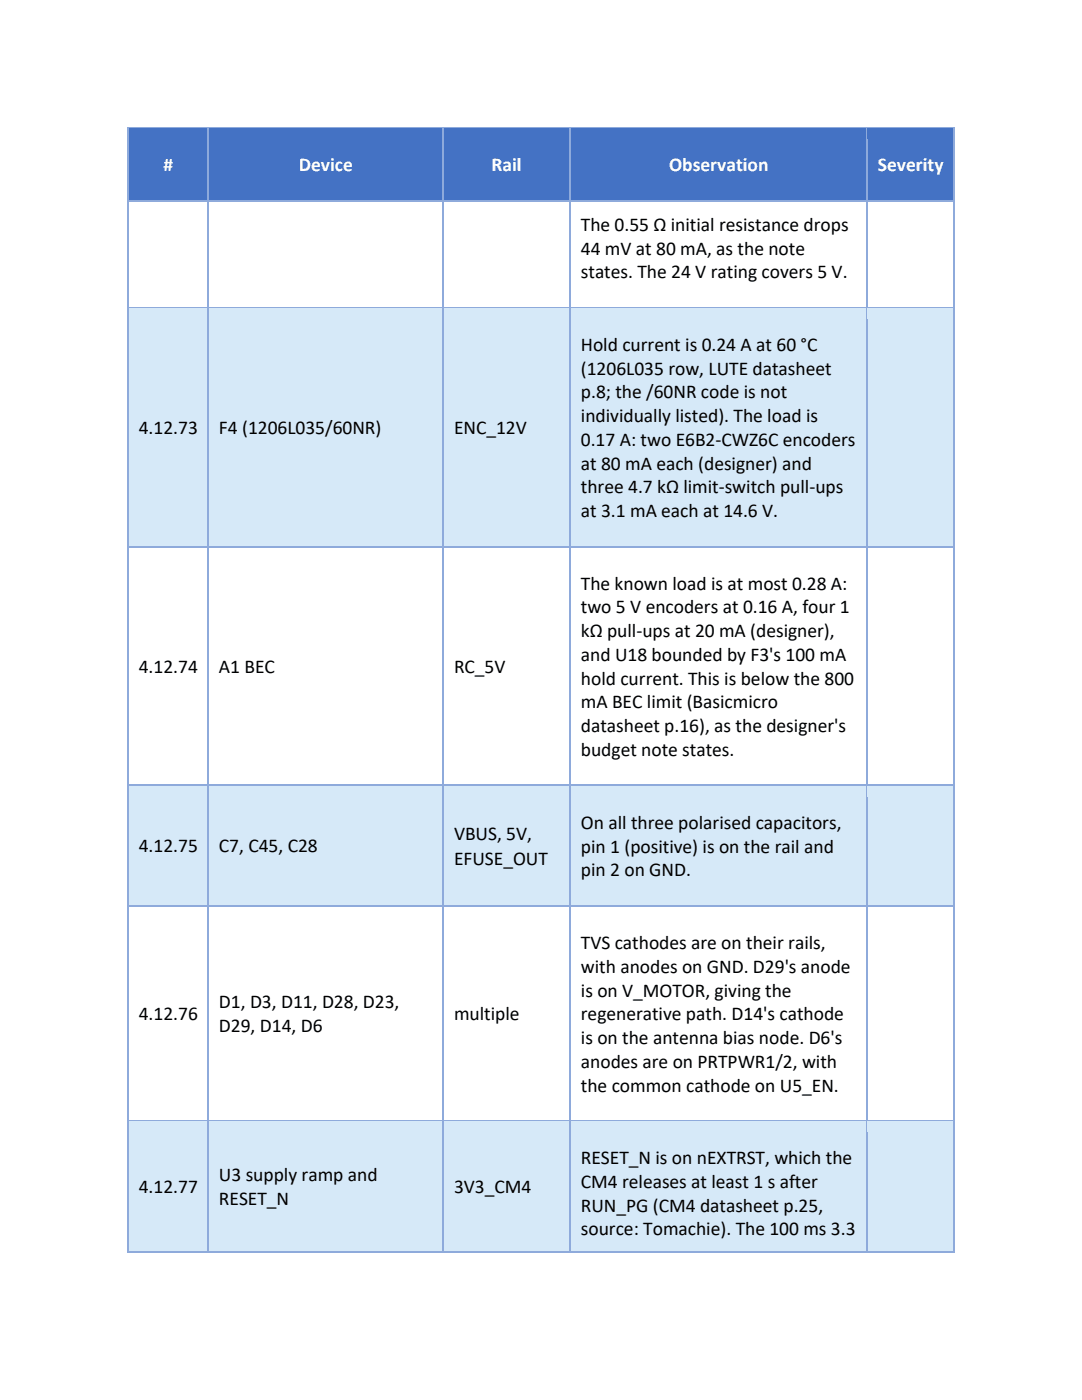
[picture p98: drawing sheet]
<svg xmlns="http://www.w3.org/2000/svg" width="216mm" height="279mm" viewBox="0 0 216 279" stroke-linecap="round" stroke-linejoin="round" font-family="sans-serif">
<defs><g id="words">
<g font-size="3.9" fill="#fff">
<text x="32.6" y="34.1">#</text>
<text x="59.6" y="34.1">Device</text>
<text x="98.1" y="34.1">Rail</text>
<text x="133.5" y="34.1">Observation</text>
<text x="175.2" y="34.1">Severity</text>
</g>
<g font-size="3.9">
<text x="115.9" y="46.1">The 0.55 Ω initial resistance drops</text>
<text x="115.9" y="50.8">44 mV at 80 mA, as the note</text>
<text x="115.9" y="55.5">states. The 24 V rating covers 5 V.</text>
<text x="115.9" y="70">Hold current is 0.24 A at 60 °C</text>
<text x="115.9" y="74.8">(1206L035 row, LUTE datasheet</text>
<text x="115.9" y="79.5">p.8; the /60NR code is not</text>
<text x="27.7" y="86.6">4.12.73</text>
<text x="43.7" y="86.6">F4 (1206L035/60NR)</text>
<text x="90.6" y="86.6">ENC_12V</text>
<text x="115.9" y="84.2">individually listed). The load is</text>
<text x="115.9" y="89">0.17 A: two E6B2-CWZ6C encoders</text>
<text x="115.9" y="93.7">at 80 mA each (designer) and</text>
<text x="115.9" y="98.5">three 4.7 kΩ limit-switch pull-ups</text>
<text x="115.9" y="103.2">at 3.1 mA each at 14.6 V.</text>
<text x="115.9" y="117.7">The known load is at most 0.28 A:</text>
<text x="115.9" y="122.4">two 5 V encoders at 0.16 A, four 1</text>
<text x="115.9" y="127.2">kΩ pull-ups at 20 mA (designer),</text>
<text x="115.9" y="131.9">and U18 bounded by F3's 100 mA</text>
<text x="27.7" y="134.3">4.12.74</text>
<text x="43.7" y="134.3">A1 BEC</text>
<text x="90.6" y="134.3">RC_5V</text>
<text x="115.9" y="136.7">hold current. This is below the 800</text>
<text x="115.9" y="141.4">mA BEC limit (Basicmicro</text>
<text x="115.9" y="146.1">datasheet p.16), as the designer's</text>
<text x="115.9" y="150.9">budget note states.</text>
<text x="90.6" y="167.7">VBUS, 5V,</text>
<text x="115.9" y="165.4">On all three polarised capacitors,</text>
<text x="27.7" y="170.1">4.12.75</text>
<text x="43.7" y="170.1">C7, C45, C28</text>
<text x="90.6" y="172.6">EFUSE_OUT</text>
<text x="115.9" y="170.2">pin 1 (positive) is on the rail and</text>
<text x="115.9" y="174.9">pin 2 on GND.</text>
<text x="115.9" y="189.4">TVS cathodes are on their rails,</text>
<text x="115.9" y="194.1">with anodes on GND. D29's anode</text>
<text x="27.7" y="203.6">4.12.76</text>
<text x="43.7" y="201.3">D1, D3, D11, D28, D23,</text>
<text x="90.6" y="203.6">multiple</text>
<text x="115.9" y="198.9">is on V_MOTOR, giving the</text>
<text x="115.9" y="203.6">regenerative path. D14's cathode</text>
<text x="43.7" y="206">D29, D14, D6</text>
<text x="115.9" y="208.4">is on the antenna bias node. D6's</text>
<text x="115.9" y="213.1">anodes are on PRTPWR1/2, with</text>
<text x="115.9" y="217.8">the common cathode on U5_EN.</text>
<text x="115.9" y="232.3">RESET_N is on nEXTRST, which the</text>
<text x="27.7" y="238.1">4.12.77</text>
<text x="43.7" y="235.7">U3 supply ramp and</text>
<text x="90.6" y="238.1">3V3_CM4</text>
<text x="115.9" y="237.1">CM4 releases at least 1 s after</text>
<text x="43.7" y="240.5">RESET_N</text>
<text x="115.9" y="241.8">RUN_PG (CM4 datasheet p.25,</text>
<text x="115.9" y="246.5">source: Tomachie). The 100 ms 3.3</text>
</g>
</g></defs>
<g fill="#4472c4">
<path d="M25.7 25.7h15.8v14.3h-15.8z"/>
<path d="M27.7 27.8h11.8v10h-11.8z"/>
<path d="M41.7 25.7h46.7v14.3h-46.7z"/>
<path d="M43.7 27.8h42.7v10h-42.7z"/>
<path d="M88.6 25.7h25v14.3h-25z"/>
<path d="M90.6 27.8h21.1v10h-21.1z"/>
<path d="M113.9 25.7h59v14.3h-59z"/>
<path d="M115.9 27.8h55v10h-55z"/>
<path d="M173.1 25.7h17.1v14.3h-17.1z"/>
<path d="M175.2 27.8h13v10h-13z"/>
</g>
<path d="M25.5 25.4v2.4" fill="none" stroke="#8eaadb" stroke-width=".25"/>
<path d="M25.4 25.4h.3v.3h-.3z" fill="#8eaadb"/>
<path d="M25.7 25.5h15.7" fill="none" stroke="#8eaadb" stroke-width=".25"/>
<path d="M25.7 25.7h15.7v2.1h-15.7z" fill="#4472c4"/>
<path d="M41.5 25.7v2.1" fill="none" stroke="#8eaadb" stroke-width=".25"/>
<path d="M41.4 25.4h.3v.3h-.3z" fill="#8eaadb"/>
<path d="M41.7 25.5h46.6" fill="none" stroke="#8eaadb" stroke-width=".25"/>
<path d="M41.7 25.7h46.6v2.1h-46.6z" fill="#4472c4"/>
<path d="M88.4 25.7v2.1" fill="none" stroke="#8eaadb" stroke-width=".25"/>
<path d="M88.3 25.4h.3v.3h-.3z" fill="#8eaadb"/>
<path d="M88.6 25.5h25" fill="none" stroke="#8eaadb" stroke-width=".25"/>
<path d="M88.6 25.7h25v2.1h-25z" fill="#4472c4"/>
<path d="M113.7 25.7v2.1" fill="none" stroke="#8eaadb" stroke-width=".25"/>
<path d="M113.6 25.4h.3v.3h-.3z" fill="#8eaadb"/>
<path d="M113.9 25.5h59" fill="none" stroke="#8eaadb" stroke-width=".25"/>
<path d="M113.9 25.7h59v2.1h-59z" fill="#4472c4"/>
<path d="M173 25.7v2.1" fill="none" stroke="#8eaadb" stroke-width=".25"/>
<path d="M172.9 25.4h.2v.3h-.2z" fill="#8eaadb"/>
<path d="M173.1 25.5h17.1" fill="none" stroke="#8eaadb" stroke-width=".25"/>
<path d="M173.1 25.7h17.1v2.1h-17.1z" fill="#4472c4"/>
<path d="M190.3 25.4v2.4" fill="none" stroke="#8eaadb" stroke-width=".25"/>
<path d="M190.2 25.4h.2v.3h-.2z" fill="#8eaadb"/>
<path d="M25.6 37.8h16v2.2h-16z" fill="#4472c4"/>
<path d="M25.5 27.8v12.2" fill="none" stroke="#8eaadb" stroke-width=".25"/>
<path d="M41.6 37.8h46.9v2.2h-46.9z" fill="#4472c4"/>
<path d="M41.5 27.8v12.2" fill="none" stroke="#8eaadb" stroke-width=".25"/>
<path d="M88.5 37.8h25.3v2.2h-25.3z" fill="#4472c4"/>
<path d="M88.4 27.8v12.2" fill="none" stroke="#8eaadb" stroke-width=".25"/>
<path d="M113.8 37.8h59.3v2.2h-59.3z" fill="#4472c4"/>
<path d="M113.7 27.8v12.2" fill="none" stroke="#8eaadb" stroke-width=".25"/>
<path d="M173.1 37.8h17.2v2.2h-17.2z" fill="#4472c4"/>
<path d="M25.5 40v21.3M41.5 40v21.3M88.4 40v21.3M113.7 40v21.3M173 27.8v33.5M190.3 27.8v33.5M25.7 40.1h15.7M41.7 40.1h46.6M88.6 40.1h25M113.9 40.1h59M173.1 40.1h17.1" fill="none" stroke="#8eaadb" stroke-width=".25"/>
<g fill="#d6e9f8">
<path d="M25.7 61.6h15.8v47.4h-15.8z"/>
<path d="M27.7 80.3h11.8v10h-11.8z"/>
<path d="M41.7 61.6h46.7v47.4h-46.7z"/>
<path d="M43.7 80.3h42.7v10h-42.7z"/>
<path d="M88.6 61.6h25v47.4h-25z"/>
<path d="M90.6 80.3h21.1v10h-21.1z"/>
<path d="M113.9 61.6h59v47.4h-59z"/>
<path d="M115.9 63.7h55v7.3h-55z"/>
<path d="M115.9 71h55v4.8h-55z"/>
<path d="M115.9 75.8h55v4.7h-55z"/>
<path d="M115.9 80.5h55v4.8h-55z"/>
<path d="M115.9 85.3h55v4.7h-55z"/>
<path d="M115.9 90h55v4.7h-55z"/>
<path d="M115.9 94.7h55v4.8h-55z"/>
<path d="M115.9 99.5h55v7.3h-55z"/>
<path d="M173.1 61.6h17.1v47.4h-17.1z"/>
<path d="M175.2 80.2h13v10.1h-13z"/>
</g>
<path d="M25.5 61.3v2.4M25.7 61.4h15.7" fill="none" stroke="#8eaadb" stroke-width=".25"/>
<path d="M25.7 61.6h15.7v2.1h-15.7z" fill="#d6e9f8"/>
<path d="M41.5 61.3v2.4M41.7 61.4h46.6" fill="none" stroke="#8eaadb" stroke-width=".25"/>
<path d="M41.7 61.6h46.6v2.1h-46.6z" fill="#d6e9f8"/>
<path d="M88.4 61.3v2.4M88.6 61.4h25" fill="none" stroke="#8eaadb" stroke-width=".25"/>
<path d="M88.6 61.6h25v2.1h-25z" fill="#d6e9f8"/>
<path d="M113.7 61.3v2.4M113.9 61.4h59" fill="none" stroke="#8eaadb" stroke-width=".25"/>
<path d="M113.9 61.6h59v2.1h-59z" fill="#d6e9f8"/>
<path d="M173 61.3v2.4M173.1 61.4h17.1" fill="none" stroke="#8eaadb" stroke-width=".25"/>
<path d="M173.1 61.6h17.1v2.1h-17.1z" fill="#d6e9f8"/>
<path d="M190.3 61.3v2.4" fill="none" stroke="#8eaadb" stroke-width=".25"/>
<path d="M25.6 106.8h16v2.2h-16z" fill="#d6e9f8"/>
<path d="M25.5 63.7v45.3" fill="none" stroke="#8eaadb" stroke-width=".25"/>
<path d="M41.6 106.8h46.9v2.2h-46.9z" fill="#d6e9f8"/>
<path d="M41.5 63.7v45.3" fill="none" stroke="#8eaadb" stroke-width=".25"/>
<path d="M88.5 106.8h25.3v2.2h-25.3z" fill="#d6e9f8"/>
<path d="M88.4 63.7v45.3" fill="none" stroke="#8eaadb" stroke-width=".25"/>
<path d="M113.8 106.8h59.3v2.2h-59.3z" fill="#d6e9f8"/>
<path d="M113.7 63.7v45.3" fill="none" stroke="#8eaadb" stroke-width=".25"/>
<path d="M173.1 106.8h17.2v2.2h-17.2z" fill="#d6e9f8"/>
<path d="M173 63.7v92.9M190.3 63.7v92.9M25.5 109v47.6M25.7 109.1h15.7M41.5 109v47.6M41.7 109.1h46.6M88.4 109v47.6M88.6 109.1h25M113.7 109v47.6M113.9 109.1h59M173.1 109.1h17.1" fill="none" stroke="#8eaadb" stroke-width=".25"/>
<g fill="#d6e9f8">
<path d="M25.7 156.9h15.8v23.8h-15.8z"/>
<path d="M27.7 163.7h11.8v10.1h-11.8z"/>
<path d="M41.7 156.9h46.7v23.8h-46.7z"/>
<path d="M43.7 163.7h42.7v10.1h-42.7z"/>
<path d="M88.6 156.9h25v23.8h-25z"/>
<path d="M90.6 161.4h21.1v7.4h-21.1z"/>
<path d="M90.6 168.8h21.1v7.4h-21.1z"/>
<path d="M113.9 156.9h59v23.8h-59z"/>
<path d="M115.9 159h55v7.5h-55z"/>
<path d="M115.9 166.5h55v4.7h-55z"/>
<path d="M115.9 171.2h55v7.4h-55z"/>
<path d="M173.1 156.9h17.1v23.8h-17.1z"/>
<path d="M175.2 163.7h13v10.2h-13z"/>
</g>
<path d="M25.5 156.6v2.4M25.7 156.8h15.7" fill="none" stroke="#8eaadb" stroke-width=".25"/>
<path d="M25.7 156.9h15.7v2.1h-15.7z" fill="#d6e9f8"/>
<path d="M41.5 156.6v2.4M41.7 156.8h46.6" fill="none" stroke="#8eaadb" stroke-width=".25"/>
<path d="M41.7 156.9h46.6v2.1h-46.6z" fill="#d6e9f8"/>
<path d="M88.4 156.6v2.4M88.6 156.8h25" fill="none" stroke="#8eaadb" stroke-width=".25"/>
<path d="M88.6 156.9h25v2.1h-25z" fill="#d6e9f8"/>
<path d="M113.7 156.6v2.4M113.9 156.8h59" fill="none" stroke="#8eaadb" stroke-width=".25"/>
<path d="M113.9 156.9h59v2.1h-59z" fill="#d6e9f8"/>
<path d="M173 156.6v2.4M173.1 156.8h17.1" fill="none" stroke="#8eaadb" stroke-width=".25"/>
<path d="M173.1 156.9h17.1v2.1h-17.1z" fill="#d6e9f8"/>
<path d="M190.3 156.6v2.4" fill="none" stroke="#8eaadb" stroke-width=".25"/>
<path d="M25.6 178.6h16v2.1h-16z" fill="#d6e9f8"/>
<path d="M25.5 159v21.7" fill="none" stroke="#8eaadb" stroke-width=".25"/>
<path d="M41.6 178.6h46.9v2.1h-46.9z" fill="#d6e9f8"/>
<path d="M41.5 159v21.7" fill="none" stroke="#8eaadb" stroke-width=".25"/>
<path d="M88.5 178.6h25.3v2.1h-25.3z" fill="#d6e9f8"/>
<path d="M88.4 159v21.7" fill="none" stroke="#8eaadb" stroke-width=".25"/>
<path d="M113.8 178.6h59.3v2.1h-59.3z" fill="#d6e9f8"/>
<path d="M113.7 159v21.7" fill="none" stroke="#8eaadb" stroke-width=".25"/>
<path d="M173.1 178.6h17.2v2.1h-17.2z" fill="#d6e9f8"/>
<path d="M173 159v64.6M190.3 159v64.6M25.5 180.7v42.9M25.7 180.8h15.7M41.5 180.7v42.9M41.7 180.8h46.6M88.4 180.7v42.9M88.6 180.8h25M113.7 180.7v42.9M113.9 180.8h59M173.1 180.8h17.1" fill="none" stroke="#8eaadb" stroke-width=".25"/>
<g fill="#d6e9f8">
<path d="M25.7 223.9h15.8v25.8h-15.8z"/>
<path d="M27.7 231.7h11.8v10.1h-11.8z"/>
<path d="M41.7 223.9h46.7v25.8h-46.7z"/>
<path d="M43.7 229.4h42.7v7.4h-42.7z"/>
<path d="M43.7 236.8h42.7v7.4h-42.7z"/>
<path d="M88.6 223.9h25v25.8h-25z"/>
<path d="M90.6 231.7h21.1v10.1h-21.1z"/>
<path d="M113.9 223.9h59v25.8h-59z"/>
<path d="M115.9 226h55v7.3h-55z"/>
<path d="M115.9 233.3h55v4.8h-55z"/>
<path d="M115.9 238.1h55v4.7h-55z"/>
<path d="M115.9 242.8h55v4.8h-55z"/>
<path d="M173.1 223.9h17.1v25.8h-17.1z"/>
<path d="M175.2 231.6h13v10.3h-13z"/>
</g>
<path d="M25.5 223.6v2.4M25.7 223.7h15.7" fill="none" stroke="#8eaadb" stroke-width=".25"/>
<path d="M25.7 223.9h15.7v2.1h-15.7z" fill="#d6e9f8"/>
<path d="M41.5 223.6v2.4M41.7 223.7h46.6" fill="none" stroke="#8eaadb" stroke-width=".25"/>
<path d="M41.7 223.9h46.6v2.1h-46.6z" fill="#d6e9f8"/>
<path d="M88.4 223.6v2.4M88.6 223.7h25" fill="none" stroke="#8eaadb" stroke-width=".25"/>
<path d="M88.6 223.9h25v2.1h-25z" fill="#d6e9f8"/>
<path d="M113.7 223.6v2.4M113.9 223.7h59" fill="none" stroke="#8eaadb" stroke-width=".25"/>
<path d="M113.9 223.9h59v2.1h-59z" fill="#d6e9f8"/>
<path d="M173 223.6v2.4M173.1 223.7h17.1" fill="none" stroke="#8eaadb" stroke-width=".25"/>
<path d="M173.1 223.9h17.1v2.1h-17.1z" fill="#d6e9f8"/>
<path d="M190.3 223.6v2.4" fill="none" stroke="#8eaadb" stroke-width=".25"/>
<path d="M25.6 247.6h16v2.1h-16z" fill="#d6e9f8"/>
<path d="M25.5 226v23.7" fill="none" stroke="#8eaadb" stroke-width=".25"/>
<path d="M25.4 249.7h.3v.2h-.3z" fill="#8eaadb"/>
<path d="M25.7 249.8h15.7" fill="none" stroke="#8eaadb" stroke-width=".25"/>
<path d="M41.6 247.6h46.9v2.1h-46.9z" fill="#d6e9f8"/>
<path d="M41.5 226v23.7" fill="none" stroke="#8eaadb" stroke-width=".25"/>
<path d="M41.4 249.7h.3v.2h-.3z" fill="#8eaadb"/>
<path d="M41.7 249.8h46.6" fill="none" stroke="#8eaadb" stroke-width=".25"/>
<path d="M88.5 247.6h25.3v2.1h-25.3z" fill="#d6e9f8"/>
<path d="M88.4 226v23.7" fill="none" stroke="#8eaadb" stroke-width=".25"/>
<path d="M88.3 249.7h.3v.2h-.3z" fill="#8eaadb"/>
<path d="M88.6 249.8h25" fill="none" stroke="#8eaadb" stroke-width=".25"/>
<path d="M113.8 247.6h59.3v2.1h-59.3z" fill="#d6e9f8"/>
<path d="M113.7 226v23.7" fill="none" stroke="#8eaadb" stroke-width=".25"/>
<path d="M113.6 249.7h.3v.2h-.3z" fill="#8eaadb"/>
<path d="M113.9 249.8h59" fill="none" stroke="#8eaadb" stroke-width=".25"/>
<path d="M173.1 247.6h17.2v2.1h-17.2z" fill="#d6e9f8"/>
<path d="M173 226v23.7" fill="none" stroke="#8eaadb" stroke-width=".25"/>
<path d="M172.9 249.7h.2v.2h-.2z" fill="#8eaadb"/>
<path d="M190.3 226v23.7M173.1 249.8h17.1" fill="none" stroke="#8eaadb" stroke-width=".25"/>
<path d="M190.2 249.7h.2v.2h-.2z" fill="#8eaadb"/>
<use href="#words"/>
</svg>
